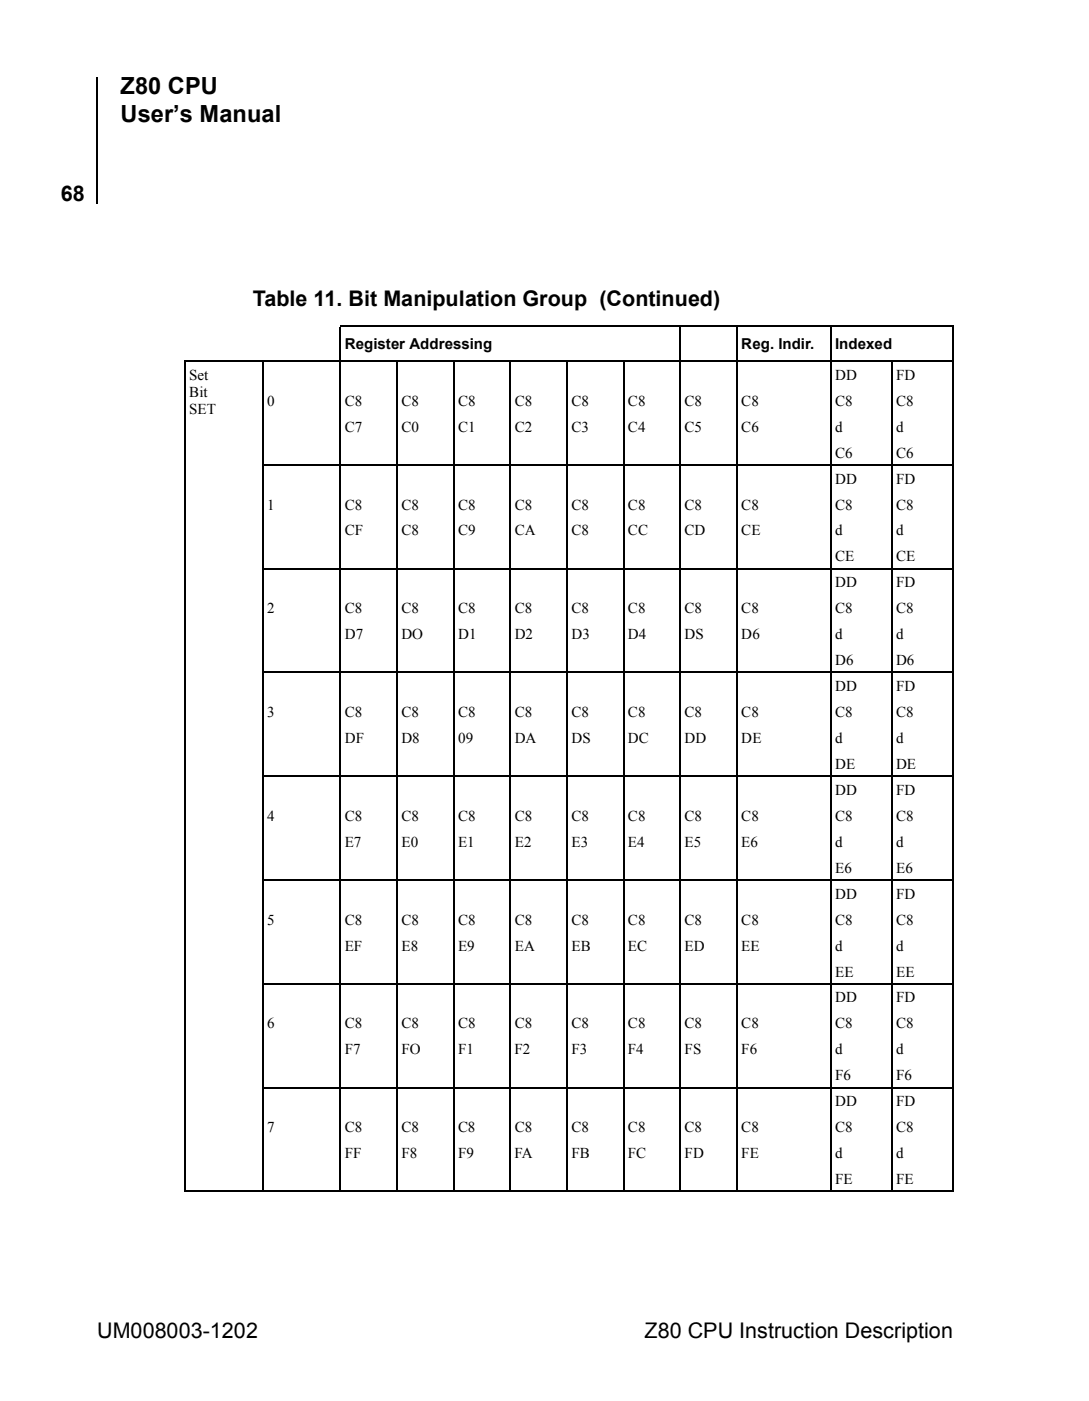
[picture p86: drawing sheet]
<svg xmlns="http://www.w3.org/2000/svg" width="178mm" height="229mm" viewBox="0 0 178 229" stroke-linecap="round" stroke-linejoin="round" font-family="sans-serif">
<defs><g id="words">
<g font-size="3.9">
<text x="19.7" y="15.3">Z80 CPU</text>
<text x="19.7" y="19.9">User’s Manual</text>
</g>
<g font-size="3.5">
<text x="9.9" y="32.9">68</text>
<text x="41.3" y="50">Table 11. Bit Manipulation Group (Continued)</text>
<text x="15.9" y="218.3">UM008003-1202</text>
<text x="105.2" y="218.3">Z80 CPU Instruction Description</text>
</g>
<g font-size="2.5">
<text x="56.3" y="57">Register Addressing</text>
<text x="121" y="57">Reg. Indir.</text>
<text x="136.4" y="57">Indexed</text>
<text x="30.9" y="62">Set</text>
<text x="30.9" y="64.8">Bit</text>
<text x="136.4" y="62">DD</text>
<text x="146.3" y="62">FD</text>
<text x="30.9" y="67.6">SET</text>
<text x="43.6" y="66.2">0</text>
<text x="56.3" y="70.4">C7</text>
<text x="56.3" y="66.2">C8</text>
<text x="65.5" y="70.4">C0</text>
<text x="65.5" y="66.2">C8</text>
<text x="74.8" y="66.2">C8</text>
<text x="74.8" y="70.4">C1</text>
<text x="84" y="70.4">C2</text>
<text x="84" y="66.2">C8</text>
<text x="93.3" y="70.4">C3</text>
<text x="93.3" y="66.2">C8</text>
<text x="102.5" y="70.4">C4</text>
<text x="102.5" y="66.2">C8</text>
<text x="111.8" y="70.4">C5</text>
<text x="111.8" y="66.2">C8</text>
<text x="121" y="70.4">C6</text>
<text x="121" y="66.2">C8</text>
<text x="136.4" y="70.4">d</text>
<text x="136.4" y="66.2">C8</text>
<text x="146.3" y="70.4">d</text>
<text x="146.3" y="66.2">C8</text>
<text x="136.4" y="74.7">C6</text>
<text x="146.3" y="74.7">C6</text>
<text x="43.6" y="83.1">1</text>
<text x="56.3" y="83.1">C8</text>
<text x="65.5" y="83.1">C8</text>
<text x="74.8" y="83.1">C8</text>
<text x="84" y="83.1">C8</text>
<text x="93.3" y="83.1">C8</text>
<text x="102.5" y="83.1">C8</text>
<text x="111.8" y="83.1">C8</text>
<text x="121" y="83.1">C8</text>
<text x="136.4" y="83.1">C8</text>
<text x="136.4" y="78.9">DD</text>
<text x="146.3" y="78.9">FD</text>
<text x="146.3" y="83.1">C8</text>
<text x="56.3" y="87.4">CF</text>
<text x="65.5" y="87.4">C8</text>
<text x="74.8" y="87.4">C9</text>
<text x="84" y="87.4">CA</text>
<text x="93.3" y="87.4">C8</text>
<text x="102.5" y="87.4">CC</text>
<text x="111.8" y="87.4">CD</text>
<text x="121" y="87.4">CE</text>
<text x="136.4" y="87.4">d</text>
<text x="146.3" y="87.4">d</text>
<text x="136.4" y="91.6">CE</text>
<text x="136.4" y="95.8">DD</text>
<text x="146.3" y="95.8">FD</text>
<text x="146.3" y="91.6">CE</text>
<text x="43.6" y="100.1">2</text>
<text x="56.3" y="100.1">C8</text>
<text x="65.5" y="100.1">C8</text>
<text x="74.8" y="100.1">C8</text>
<text x="84" y="100.1">C8</text>
<text x="93.3" y="100.1">C8</text>
<text x="102.5" y="100.1">C8</text>
<text x="111.8" y="100.1">C8</text>
<text x="121" y="100.1">C8</text>
<text x="136.4" y="100.1">C8</text>
<text x="146.3" y="100.1">C8</text>
<text x="56.3" y="104.3">D7</text>
<text x="65.5" y="104.3">DO</text>
<text x="74.8" y="104.3">D1</text>
<text x="84" y="104.3">D2</text>
<text x="93.3" y="104.3">D3</text>
<text x="102.5" y="104.3">D4</text>
<text x="111.8" y="104.3">DS</text>
<text x="121" y="104.3">D6</text>
<text x="136.4" y="104.3">d</text>
<text x="146.3" y="104.3">d</text>
<text x="136.4" y="108.5">D6</text>
<text x="136.4" y="112.8">DD</text>
<text x="146.3" y="112.8">FD</text>
<text x="146.3" y="108.5">D6</text>
<text x="43.6" y="117">3</text>
<text x="56.3" y="117">C8</text>
<text x="65.5" y="117">C8</text>
<text x="74.8" y="117">C8</text>
<text x="84" y="117">C8</text>
<text x="93.3" y="117">C8</text>
<text x="102.5" y="117">C8</text>
<text x="111.8" y="117">C8</text>
<text x="121" y="117">C8</text>
<text x="136.4" y="117">C8</text>
<text x="146.3" y="117">C8</text>
<text x="56.3" y="121.2">DF</text>
<text x="65.5" y="121.2">D8</text>
<text x="74.8" y="121.2">09</text>
<text x="84" y="121.2">DA</text>
<text x="93.3" y="121.2">DS</text>
<text x="102.5" y="121.2">DC</text>
<text x="111.8" y="121.2">DD</text>
<text x="121" y="121.2">DE</text>
<text x="136.4" y="121.2">d</text>
<text x="136.4" y="125.5">DE</text>
<text x="146.3" y="121.2">d</text>
<text x="146.3" y="125.5">DE</text>
<text x="136.4" y="129.7">DD</text>
<text x="146.3" y="129.7">FD</text>
<text x="43.6" y="133.9">4</text>
<text x="56.3" y="133.9">C8</text>
<text x="65.5" y="133.9">C8</text>
<text x="74.8" y="133.9">C8</text>
<text x="84" y="133.9">C8</text>
<text x="93.3" y="133.9">C8</text>
<text x="102.5" y="133.9">C8</text>
<text x="111.8" y="133.9">C8</text>
<text x="121" y="133.9">C8</text>
<text x="136.4" y="133.9">C8</text>
<text x="146.3" y="133.9">C8</text>
<text x="56.3" y="138.2">E7</text>
<text x="65.5" y="138.2">E0</text>
<text x="74.8" y="138.2">E1</text>
<text x="84" y="138.2">E2</text>
<text x="93.3" y="138.2">E3</text>
<text x="102.5" y="138.2">E4</text>
<text x="111.8" y="138.2">E5</text>
<text x="121" y="138.2">E6</text>
<text x="136.4" y="142.4">E6</text>
<text x="136.4" y="138.2">d</text>
<text x="146.3" y="142.4">E6</text>
<text x="146.3" y="138.2">d</text>
<text x="136.4" y="146.6">DD</text>
<text x="146.3" y="146.6">FD</text>
<text x="43.6" y="150.9">5</text>
<text x="56.3" y="155.1">EF</text>
<text x="56.3" y="150.9">C8</text>
<text x="65.5" y="155.1">E8</text>
<text x="65.5" y="150.9">C8</text>
<text x="74.8" y="150.9">C8</text>
<text x="74.8" y="155.1">E9</text>
<text x="84" y="150.9">C8</text>
<text x="84" y="155.1">EA</text>
<text x="93.3" y="150.9">C8</text>
<text x="93.3" y="155.1">EB</text>
<text x="102.5" y="150.9">C8</text>
<text x="102.5" y="155.1">EC</text>
<text x="111.8" y="150.9">C8</text>
<text x="111.8" y="155.1">ED</text>
<text x="121" y="150.9">C8</text>
<text x="121" y="155.1">EE</text>
<text x="136.4" y="150.9">C8</text>
<text x="136.4" y="155.1">d</text>
<text x="146.3" y="150.9">C8</text>
<text x="146.3" y="155.1">d</text>
<text x="136.4" y="159.3">EE</text>
<text x="146.3" y="159.3">EE</text>
<text x="43.6" y="167.8">6</text>
<text x="56.3" y="167.8">C8</text>
<text x="65.5" y="167.8">C8</text>
<text x="74.8" y="167.8">C8</text>
<text x="84" y="167.8">C8</text>
<text x="93.3" y="167.8">C8</text>
<text x="102.5" y="167.8">C8</text>
<text x="111.8" y="167.8">C8</text>
<text x="121" y="167.8">C8</text>
<text x="136.4" y="167.8">C8</text>
<text x="136.4" y="163.6">DD</text>
<text x="146.3" y="163.6">FD</text>
<text x="146.3" y="167.8">C8</text>
<text x="56.3" y="172">F7</text>
<text x="65.5" y="172">FO</text>
<text x="74.8" y="172">F1</text>
<text x="84" y="172">F2</text>
<text x="93.3" y="172">F3</text>
<text x="102.5" y="172">F4</text>
<text x="111.8" y="172">FS</text>
<text x="121" y="172">F6</text>
<text x="136.4" y="172">d</text>
<text x="146.3" y="172">d</text>
<text x="136.4" y="176.3">F6</text>
<text x="146.3" y="176.3">F6</text>
<text x="43.6" y="184.7">7</text>
<text x="56.3" y="184.7">C8</text>
<text x="65.5" y="184.7">C8</text>
<text x="74.8" y="184.7">C8</text>
<text x="84" y="184.7">C8</text>
<text x="93.3" y="184.7">C8</text>
<text x="102.5" y="184.7">C8</text>
<text x="111.8" y="184.7">C8</text>
<text x="121" y="184.7">C8</text>
<text x="136.4" y="184.7">C8</text>
<text x="136.4" y="180.5">DD</text>
<text x="146.3" y="180.5">FD</text>
<text x="146.3" y="184.7">C8</text>
<text x="56.3" y="189">FF</text>
<text x="65.5" y="189">F8</text>
<text x="74.8" y="189">F9</text>
<text x="84" y="189">FA</text>
<text x="93.3" y="189">FB</text>
<text x="102.5" y="189">FC</text>
<text x="111.8" y="189">FD</text>
<text x="121" y="189">FE</text>
<text x="136.4" y="189">d</text>
<text x="146.3" y="189">d</text>
<text x="136.4" y="193.2">FE</text>
<text x="146.3" y="193.2">FE</text>
</g>
</g></defs>
<path d="M15.8 12.6l.2 .1z" fill="#000"/>
<path d="M15.9 12.7v20.5" fill="none" stroke="#000" stroke-width=".17"/>
<g fill="#fff">
<path d="M19.5 20.3h15.7v13.3h-15.7z"/>
<path d="M20.2 21.2h11v12h-11z"/>
</g>
<g fill="none" stroke="#000" stroke-width=".17">
<path d="M30.1 58.9h125.6M30.2 59v135.3M42.9 58.8v135.7M55.5 53.3h100.2M55.6 53.3v141.2M64.9 58.8v135.7M74.1 58.8v135.7M83.3 58.8v135.7M92.6 58.8v135.7M101.8 58.8v135.7M111.1 53.2v141.3M120.3 53.2v141.3"/>
<path d="M135.7 53.2v141.3M145.6 58.8v135.7M155.6 53.3v141M42.8 75.9h112.9M42.8 92.8h112.9M42.8 109.7h112.9M42.8 126.7h112.9M42.8 143.6h112.9M42.8 160.5h112.9M42.8 177.5h112.9M30.1 194.4h125.6"/>
</g>
<use href="#words"/>
</svg>
